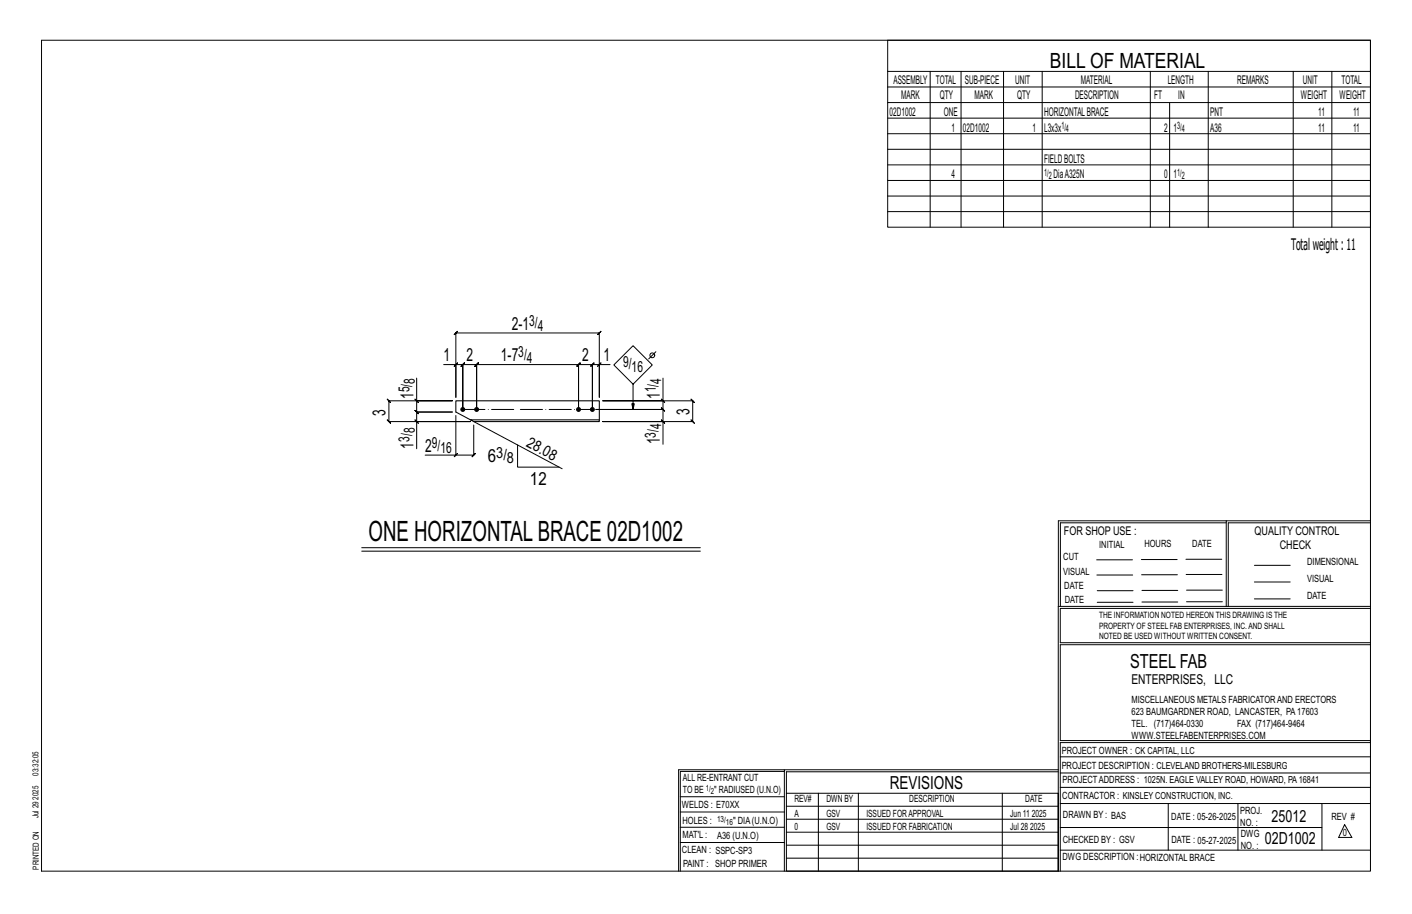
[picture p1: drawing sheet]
<svg xmlns="http://www.w3.org/2000/svg" width="432mm" height="279mm" viewBox="0 0 432 279" stroke-linecap="round" stroke-linejoin="round" font-family="sans-serif">
<defs><g id="words">
<text font-size="8.6" x="112.7" y="165.5">ONE HORIZONTALBRACE 02D1002</text>
<text font-size="6.4" x="321.1" y="20.7">BILL OF MATERIAL</text>
<text font-size="5.9" x="345.6" y="204.1">STEEL FAB</text>
<g font-size="5.5">
<text x="156.5" y="100.8">2-1</text>
<text x="135.7" y="110.5">1</text>
<text x="142.6" y="110.5">2</text>
<text x="153.2" y="110.5">1-7</text>
<text x="178" y="110.5">2</text>
<text x="184.5" y="110.5">1</text>
<text x="126.4" y="122" transform="rotate(-90 126.4 122)">1</text>
<text x="201.8" y="122" transform="rotate(-90 201.8 122)">1</text>
<text x="117.9" y="127.1" transform="rotate(-90 117.9 127.1)">3</text>
<text x="210.8" y="126.7" transform="rotate(-90 210.8 126.7)">3</text>
<text x="126.4" y="137.2" transform="rotate(-90 126.4 137.2)">1</text>
<text x="201.8" y="135.8" transform="rotate(-90 201.8 135.8)">1</text>
<text x="130" y="138.1">2</text>
<text x="149.2" y="141.2">6</text>
<text x="162.1" y="148.4">12</text>
<text x="272.2" y="241.1">REVISIONS</text>
</g>
<g font-size="5.1">
<text x="388.9" y="251.3">25012</text>
<text x="386.8" y="258.1">02D1002</text>
</g>
<text font-size="4.9" x="394.8" y="76.4">Totalweight : 11</text>
<g font-size="4.7">
<text x="161.8" y="99.6">3/</text>
<text x="164.4" y="101.2">4</text>
<text x="158.5" y="109.2">3/</text>
<text x="161.1" y="110.9">4</text>
<text x="190.5" y="112.1">9/</text>
<text x="193.2" y="113.7">16</text>
<text x="125.2" y="119.9" transform="rotate(-90 125.2 119.9)">5/</text>
<text x="126.8" y="117.3" transform="rotate(-90 126.8 117.3)">8</text>
<text x="200.5" y="119.9" transform="rotate(-90 200.5 119.9)">1/</text>
<text x="202.2" y="117.3" transform="rotate(-90 202.2 117.3)">4</text>
<text x="202.2" y="131.1" transform="rotate(-90 202.2 131.1)">4</text>
<text x="125.2" y="135.1" transform="rotate(-90 125.2 135.1)">3/</text>
<text x="126.8" y="132.5" transform="rotate(-90 126.8 132.5)">8</text>
<text x="132.1" y="136.9">9/</text>
<text x="160.7" y="136.4" transform="rotate(28 160.7 136.4)">28.08</text>
<text x="200.5" y="133.8" transform="rotate(-90 200.5 133.8)">3/</text>
<text x="134.7" y="138.5">16</text>
<text x="151.8" y="139.9">3/</text>
<text x="155" y="141.6">8</text>
</g>
<text font-size="4.2" x="346" y="209.1">ENTERPRISES, LLC</text>
<g font-size="3.7">
<text x="273.2" y="25.6">ASSEMBLY</text>
<text x="286.2" y="25.6">TOTAL</text>
<text x="295.1" y="25.6">SUB-PIECE</text>
<text x="310.4" y="25.6">UNIT</text>
<text x="330.5" y="25.6">MATERIAL</text>
<text x="357.1" y="25.6">LENGTH</text>
<text x="378.3" y="25.6">REMARKS</text>
<text x="398.4" y="25.6">UNIT</text>
<text x="410.2" y="25.6">TOTAL</text>
<text x="272.1" y="35.5">02D1002</text>
<text x="275.6" y="30.4">MARK</text>
<text x="287.4" y="30.4">QTY</text>
<text x="288.6" y="35.5">ONE</text>
<text x="298" y="30.4">MARK</text>
<text x="311" y="30.4">QTY</text>
<text x="319.3" y="35.5">HORIZONTALBRACE</text>
<text x="328.7" y="30.4">DESCRIPTION</text>
<text x="353" y="30.4">FT</text>
<text x="360.3" y="30.4">IN</text>
<text x="370.1" y="35.5">PNT</text>
<text x="397.8" y="30.4">WEIGHT</text>
<text x="403.2" y="35.5">11</text>
<text x="409.6" y="30.4">WEIGHT</text>
<text x="413.8" y="35.5">11</text>
<text x="290.9" y="40.2">1</text>
<text x="294.5" y="40.2">02D1002</text>
<text x="315.8" y="40.2">1</text>
<text x="319.3" y="40.2">L3x3x</text>
<text x="356" y="40.2">2</text>
<text x="358.9" y="40.2">1</text>
<text x="370.1" y="40.2">A36</text>
<text x="403.2" y="40.2">11</text>
<text x="413.8" y="40.2">11</text>
<text x="319.3" y="49.7">FIELDBOLTS</text>
<text x="290.9" y="54.5">4</text>
<text x="322.2" y="54.5">DiaA325N</text>
<text x="356" y="54.5">0</text>
<text x="358.9" y="54.5">1</text>
<text x="325.3" y="163.4">FOR SHOP USE :</text>
<text x="383.7" y="163.4">QUALITY CONTROL</text>
<text x="391.4" y="167.8">CHECK</text>
</g>
<g font-size="3.1">
<text x="324.6" y="39.4">1/</text>
<text x="326" y="40.5">4</text>
<text x="360" y="39.4">3/</text>
<text x="361.4" y="40.5">4</text>
<text x="319.3" y="53.7">1/</text>
<text x="360" y="53.7">1/</text>
<text x="320.7" y="54.8">2</text>
<text x="361.4" y="54.8">2</text>
<text x="336.2" y="167.4">INITIAL</text>
<text x="350" y="167.1">HOURS</text>
<text x="364.6" y="167.2">DATE</text>
<text x="325.2" y="171.3">CUT</text>
<text x="399.8" y="172.8">DIMENSIONAL</text>
<text x="325.1" y="175.8">VISUAL</text>
<text x="399.8" y="177.9">VISUAL</text>
<text x="325.5" y="180">DATE</text>
<text x="325.7" y="184.4">DATE</text>
<text x="399.8" y="183.1">DATE</text>
<text x="346" y="215">MISCELLANEOUS METALS FABRICATORAND ERECTORS</text>
<text x="346" y="218.6">623 BAUMGARDNER ROAD, LANCASTER, PA17603</text>
<text x="346" y="225.8">WWW.STEELFABENTERPRISES.COM</text>
<text x="346" y="222.2">TEL. (717)464-0330</text>
<text x="378.3" y="222.2">FAX (717)464-9464</text>
<text x="324.7" y="230.5">PROJECT OWNER : CK CAPITAL, LLC</text>
<text x="208.8" y="238.8">ALL RE-ENTRANT CUT</text>
<text x="324.7" y="235.1">PROJECT DESCRIPTION : CLEVELAND BROTHERS-MILESBURG</text>
<text x="324.9" y="239.5">PROJECTADDRESS : 1025N. EAGLE VALLEY ROAD, HOWARD, PA16841</text>
<text x="208.8" y="242.5">TO BE</text>
<text x="218.4" y="242.5">&quot; RADIUSED (U.N.O)</text>
<text x="242.9" y="245.3">REV#</text>
<text x="252.7" y="245.3">DWN BY</text>
<text x="278.1" y="245.3">DESCRIPTION</text>
<text x="313.5" y="245.3">DATE</text>
<text x="324.9" y="244.2">CONTRACTOR : KINSLEY CONSTRUCTION, INC.</text>
<text x="208.5" y="247">WELDS : E70XX</text>
<text x="208.7" y="251.7">HOLES :</text>
<text x="224.2" y="251.8">&quot; DIA(U.N.O)</text>
<text x="242.9" y="249.9">A</text>
<text x="252.7" y="249.9">GSV</text>
<text x="264.9" y="249.9">ISSUED FORAPPROVAL</text>
<text x="309" y="249.9">Jun 11</text>
<text x="315.5" y="249.9">2025</text>
<text x="325.1" y="250">DRAWN BY : BAS</text>
<text x="358.2" y="250.5">DATE : 05-26-2025</text>
<text x="379.3" y="248.9">PROJ.</text>
<text x="407.2" y="250.5">REV #</text>
<text x="208.7" y="256.3">MAT'L :</text>
<text x="219.3" y="256.4">A36 (U.N.O)</text>
<text x="242.9" y="253.8">0</text>
<text x="252.7" y="253.8">GSV</text>
<text x="264.9" y="253.8">ISSUED FOR FABRICATION</text>
<text x="309" y="253.8">Jul 28</text>
<text x="315" y="253.8">2025</text>
<text x="325" y="257.6">CHECKED BY : GSV</text>
<text x="358.3" y="257.7">DATE : 05-27-2025</text>
<text x="379.3" y="252.5">NO. :</text>
<text x="379.5" y="255.9">DWG</text>
<text x="410.6" y="255.5">0</text>
<text x="208.6" y="260.7">CLEAN : SSPC-SP3</text>
<text x="324.9" y="262.9">DWG DESCRIPTION :HORIZONTAL BRACE</text>
<text x="379.5" y="259.5">NO. :</text>
<text x="208.9" y="265">PAINT : SHOP PRIMER</text>
</g>
<g font-size="2.7">
<text x="336.1" y="189">THE INFORMATION NOTED HEREON THIS DRAWING IS THE</text>
<text x="336.1" y="195.4">NOTED BE USED WITHOUT WRITTEN CONSENT.</text>
<text x="336.1" y="192.2">PROPERTY OF STEEL FAB ENTERPRISES, INC.AND SHALL</text>
</g>
<g font-size="2.6">
<text x="215.9" y="241.8">1/</text>
<text x="217.4" y="242.7">2</text>
<text x="219.3" y="251.1">13/</text>
<text x="222" y="252.1">16</text>
</g>
<g font-size="2.5">
<text x="11.7" y="237.1" transform="rotate(-90 11.7 237.1)">03:32:05</text>
<text x="11.8" y="244.4" transform="rotate(-90 11.8 244.4)">2025</text>
<text x="11.8" y="250.1" transform="rotate(-90 11.8 250.1)">Jul 29</text>
<text x="11.9" y="265.8" transform="rotate(-90 11.9 265.8)">PRINTED ON</text>
</g>
</g></defs>
<g fill="none" stroke="#000" stroke-width=".31">
<path d="M12.7 12.3h406.4v254h-406.4zM271.5 12.3h147.6v57.2h-147.6zM271.5 21.8h147.6M271.5 26.6h147.6M271.5 31.4h147.6M271.5 36.1h147.6M284.5 21.8v47.7M293.9 21.8v47.7M306.9 21.8v47.7M318.7 21.8v47.7M351.8 21.8v47.7M357.7 31.4v38.1"/>
<path d="M369.5 21.8v47.7M395.5 21.8v47.7M407.3 21.8v47.7M271.5 40.9h147.6M271.5 45.6h147.6M271.5 50.4h147.6M271.5 55.2h147.6M271.5 59.9h147.6M271.5 64.7h147.6M127.4 115.6v6.9h10.9h-19.4l-.5-.5 1 1-.5-.5v6.4l-.5-.5 1 1-.5-.5h24.9h-16.4v8.3M135.7 111.5h3.7v10v-19.7l-.5 .5 1-1-.5 .5h43.9l-.5 .5 1-1-.5 .5v19.7v-10h3.3M138.9 112l1-1z"/>
<path d="M139.4 111.5h2.1l-.5 .5 1-1-.5 .5v13.7v-13.7l-.5 .5 1-1-.5 .5h4.3l-.5 .5 1-1-.5 .5v13.7v-13.7l-.5 .5 1-1-.5 .5h31.1l-.5 .5 1-1-.5 .5v13.7v-13.7l-.5 .5 1-1-.5 .5h4.3l-.5 .5 1-1-.5 .5v13.7v-13.7l-.5 .5 1-1-.5 .5h2.1M182.8 112l1-1zM193.6 117.4l5.9-5.8-5.9-5.9-5.9 5.9 5.9 5.8v7.8l-.4-1.8h.8l-.4 1.8M200.6 107.5l-2.2 2.2M202.8 115.6v6.9h-18.5h27.5l-.5-.5 1 1-.5-.5v6.4l-.5-.5 1 1-.5-.5h-27.5h18.5v6.9M126.9 128.4l1 1zM126.9 122l1 1zM127.4 122.5v3.5l-.5-.5 1 1-.5-.5h10.9h-10.9l-.5-.5 1 1-.5-.5v2.9M138.9 139.6l1-1zM139.4 127v12.1h-9.4M144.9 129.9v9.2l.5-.5-1 1 .5-.5h-5.5M144.9 128.9l27 14.4"/>
<path d="M158.3 136v6.8h12.7M202.3 128.4l1 1zM202.3 122l1 1zM202.8 122.5v2.7l-.5-.5 1 1-.5-.5h-20.6h20.6l-.5-.5 1 1-.5-.5v3.7M375 159.8h-50.7v25.6M375 159.2h-51.3l-.1 107.1M419.1 159.2h-44.1v26.2M419.1 159.8h-43.5v25.6M110.6 167.4h103.6M110.6 168.5h103.6M335.4 171.1h10.9M335.4 175.8h11"/>
<path d="M349 171h11M349.1 175.7h11M362.7 171h10.9M362.7 175.6h11M383.6 172.8h11M383.6 177.9h11M323.7 185.4h95.4M335.5 184.1h11M335.5 180.6h11M349.2 184h11M349.2 180.5h11M362.9 180.4h10.9"/>
<path d="M362.9 184h10.9M383.6 183.1h11M419.1 186h-94.9v10.5h94.9M419.1 197.1h-94.9v29.3h94.9v.6h-94.9v39.3M239.9 235.8h-31.9v30.5M239.9 235.3h-32.4v31M323.6 235.3h-83.7v31M323.6 235.9h-83.1v6.6M324.2 236.3h94.9M324.2 231.4h94.9M208 252.9h31.9M208 257.5h31.9"/>
<path d="M208 243.6h31.9M208 248.2h31.9M240.5 242.5h83.1v23.8h-83.1zM240.5 258.4h83.1M240.5 254.4h83.1M240.5 250.4h83.1M240.5 246.5h83.1M250.3 242.5v23.8M262.5 242.5v23.8M306.5 242.5v23.8M324.2 253h80.1M324.2 245.6h94.9"/>
<path d="M324.2 259.9h94.9M324.2 240.7h94.9M357.3 245.6v14.3M378.6 245.6v14.3M404.3 245.6v14.3M411.2 252.1l2.2 3.9h-4zM240.5 262.3h83.1"/>
<circle cx="199.5" cy="108.6" r=".74"/>
</g>
<g fill="#000" stroke="#000" stroke-width=".31">
<circle cx="141.5" cy="125.2" r=".6"/>
<circle cx="145.8" cy="125.2" r=".6"/>
<circle cx="176.9" cy="125.2" r=".6"/>
<circle cx="181.2" cy="125.2" r=".6"/>
</g>
<path d="M143.9 128.3h39.4v.6h-38.4zM143.9 128.3l-4.5-2.3v-3.5h43.9v5.8" fill="none" stroke="#000" stroke-width=".32"/>
<path d="M141.5 125.2h39.7" fill="none" stroke="#000" stroke-width=".31" stroke-dasharray="6.8 1 0 1"/>
<use href="#words"/>
</svg>
